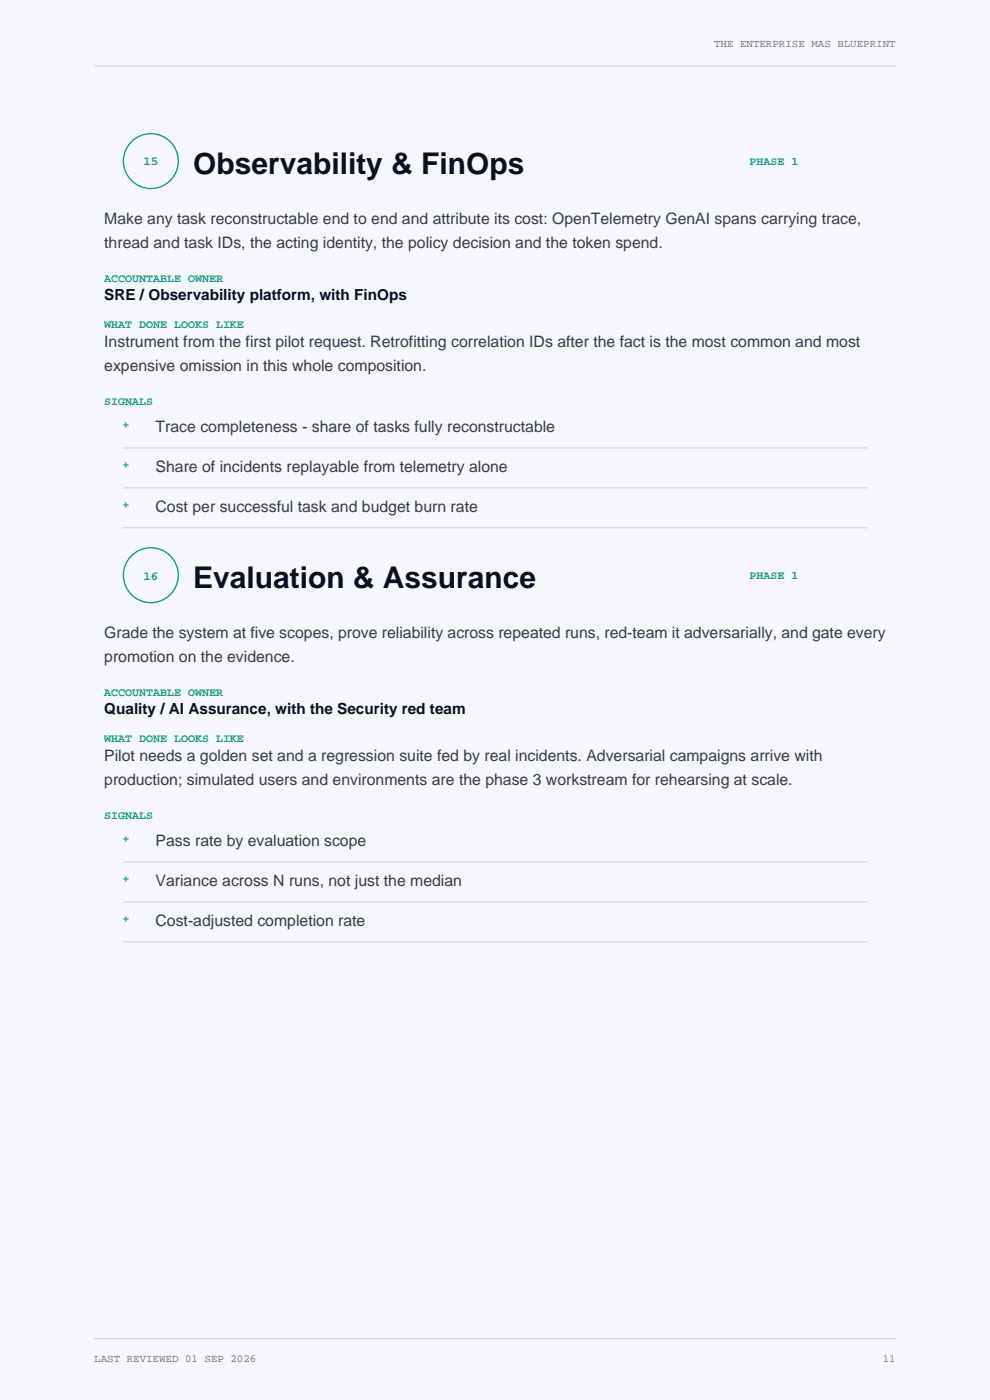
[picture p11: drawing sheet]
<svg xmlns="http://www.w3.org/2000/svg" width="210mm" height="297mm" viewBox="0 0 210 297" stroke-linecap="round" stroke-linejoin="round" font-family="sans-serif">
<defs><g id="words">
<g font-size="6.3" fill="#0a1020">
<text x="41" y="36.8">Observability &amp; FinOps</text>
<text x="41" y="124.7">Evaluation &amp; Assurance</text>
</g>
<g font-size="3.4" fill="#333b4d">
<text x="22.1" y="47.6">Make any task reconstructable end to end and attribute its cost: OpenTelemetry GenAI spans carrying trace,</text>
<text x="22.1" y="52.5">thread and task IDs, the acting identity, the policy decision and the token spend.</text>
<text x="22.1" y="73.7">Instrument from the first pilot request. Retrofitting correlation IDs after the fact is the most common and most</text>
<text x="22.1" y="78.6">expensive omission in this whole composition.</text>
<text x="33" y="91.7">Trace completeness - share of tasks fully reconstructable</text>
<text x="33" y="100.1">Share of incidents replayable from telemetry alone</text>
<text x="33" y="108.6">Cost per successful task and budget burn rate</text>
<text x="22.1" y="135.4">Grade the system at five scopes, prove reliability across repeated runs, red-team it adversarially, and gate every</text>
<text x="22.1" y="140.4">promotion on the evidence.</text>
<text x="22.1" y="161.5">Pilot needs a golden set and a regression suite fed by real incidents. Adversarial campaigns arrive with</text>
<text x="22.1" y="166.5">production; simulated users and environments are the phase 3 workstream for rehearsing at scale.</text>
<text x="33" y="179.5">Pass rate by evaluation scope</text>
<text x="33" y="188">Variance across N runs, not just the median</text>
<text x="33" y="196.5">Cost-adjusted completion rate</text>
</g>
<g font-size="3.2" fill="#0a1020">
<text x="22.1" y="63.7">SRE / Observability platform, with FinOps</text>
<text x="22.1" y="151.6">Quality / AI Assurance, with the Security red team</text>
</g>
<g font-size="2.6" fill="#0e9b81">
<text x="30.4" y="35.1">15</text>
<text x="30.4" y="122.9">16</text>
</g>
<g font-size="2.5" fill="#0e9b81">
<text x="159" y="35.1">PHASE 1</text>
<text x="22.1" y="59.8">ACCOUNTABLE OWNER</text>
<text x="22.1" y="69.6">WHAT DONE LOOKS LIKE</text>
<text x="22.1" y="85.9">SIGNALS</text>
<text x="26" y="90.8">+</text>
<text x="26" y="99.3">+</text>
<text x="26" y="107.7">+</text>
<text x="159" y="122.9">PHASE 1</text>
<text x="22.1" y="147.6">ACCOUNTABLE OWNER</text>
<text x="22.1" y="157.5">WHAT DONE LOOKS LIKE</text>
<text x="22.1" y="173.7">SIGNALS</text>
<text x="26" y="178.7">+</text>
<text x="26" y="187.1">+</text>
<text x="26" y="195.6">+</text>
</g>
<g font-size="2.3" fill="#5a6577">
<text x="151.5" y="10">THE ENTERPRISE MAS BLUEPRINT</text>
<text x="20" y="289">LAST REVIEWED 01 SEP 2026</text>
<text x="187.2" y="289">11</text>
</g>
</g></defs>
<path d="M0 0h210v297h-210z" fill-rule="evenodd" fill="#f5f7fb"/>
<path d="M20 14h170M26 95h158M26 103.5h158M26 112h158M26 182.9h158M26 191.4h158M26 199.8h158M20 284h170" fill="none" stroke="#cbd1dc" stroke-width=".21"/>
<g fill="none" stroke="#0e9b81" stroke-width=".28">
<circle cx="32" cy="34.2" r="5.8"/>
<circle cx="32" cy="122" r="5.8"/>
</g>
<use href="#words"/>
</svg>
